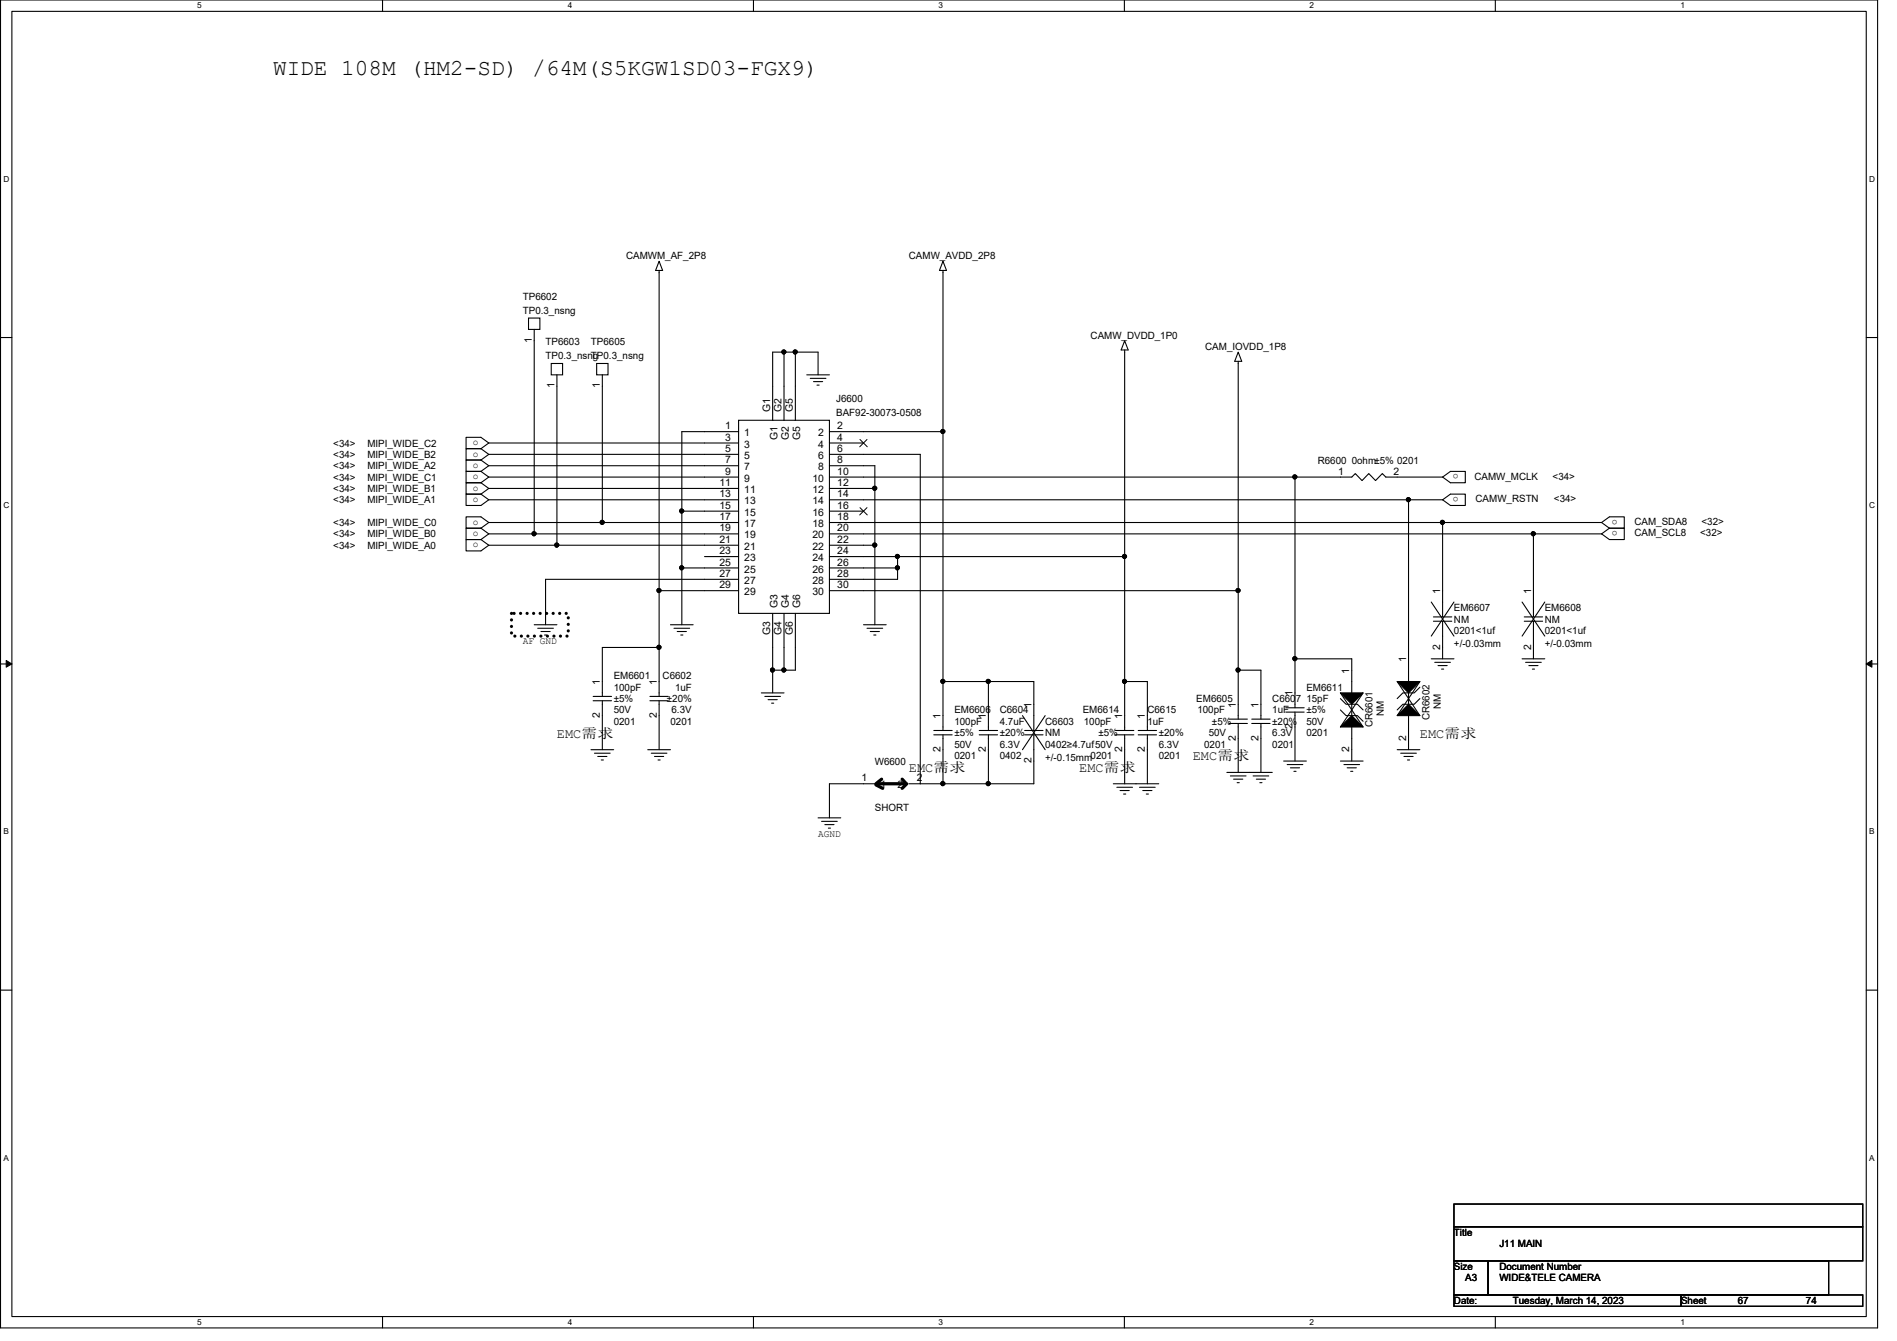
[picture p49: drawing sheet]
<svg xmlns="http://www.w3.org/2000/svg" width="297mm" height="210mm" viewBox="0 0 297 210" stroke-linecap="round" stroke-linejoin="round" font-family="sans-serif">
<defs><g id="words">
<text font-size="3.6" x="42.8" y="11.7">WIDE 108M (HM2-SD) /64M(S5KGW1SD03-FGX9)</text>
<g font-size="2.1">
<text x="87.2" y="115.4">EMC需需</text>
<text x="186.8" y="119">EMC需需</text>
<text x="222.3" y="115.4">EMC需需</text>
<text x="142.3" y="120.8">EMC需需</text>
<text x="169" y="120.8">EMC需需</text>
</g>
<g font-size="1.6">
<text x="98" y="40.6">CAMWM_AF_2P8</text>
<text x="142.3" y="40.6">CAMW_AVDD_2P8</text>
<text x="81.9" y="46.9">TP6602</text>
<text x="81.9" y="49.1">TP0.3_nsng</text>
<text x="83.3" y="53.7" transform="rotate(-90 83.3 53.7)">1</text>
<text x="170.8" y="53">CAMW_DVDD_1P0</text>
<text x="85.4" y="54.1">TP6603</text>
<text x="85.4" y="56.2">TP0.3_nsng</text>
<text x="92.5" y="54.1">TP6605</text>
<text x="92.5" y="56.2">TP0.3_nsng</text>
<text x="188.7" y="54.8">CAM_IOVDD_1P8</text>
<text x="86.8" y="60.8" transform="rotate(-90 86.8 60.8)">1</text>
<text x="93.9" y="60.8" transform="rotate(-90 93.9 60.8)">1</text>
<text x="120.6" y="64.6" transform="rotate(-90 120.6 64.6)">G1</text>
<text x="122.4" y="64.6" transform="rotate(-90 122.4 64.6)">G2</text>
<text x="124.2" y="64.6" transform="rotate(-90 124.2 64.6)">G5</text>
<text x="130.9" y="62.9">J6600</text>
<text x="130.9" y="65.1">BAF92-30073-0508</text>
<text x="52.2" y="69.9">&lt;34&gt;</text>
<text x="52.2" y="71.7">&lt;34&gt;</text>
<text x="57.5" y="69.9">MIPI_WIDE_C2</text>
<text x="57.5" y="71.7">MIPI_WIDE_B2</text>
<text x="74" y="69.7">o</text>
<text x="74" y="71.5">o</text>
<text x="113.5" y="67.2">1</text>
<text x="113.5" y="69">3</text>
<text x="113.5" y="70.7">5</text>
<text x="116.5" y="68.3">1</text>
<text x="116.5" y="70.1">3</text>
<text x="116.5" y="71.8">5</text>
<text x="121.7" y="68.8" transform="rotate(-90 121.7 68.8)">G1</text>
<text x="123.5" y="68.8" transform="rotate(-90 123.5 68.8)">G2</text>
<text x="125.3" y="68.8" transform="rotate(-90 125.3 68.8)">G5</text>
<text x="128.1" y="68.3">2</text>
<text x="128.1" y="70.1">4</text>
<text x="128.1" y="71.8">6</text>
<text x="131.1" y="67.2">2</text>
<text x="131.1" y="69">4</text>
<text x="131.1" y="70.7">6</text>
<text x="52.2" y="73.4">&lt;34&gt;</text>
<text x="52.2" y="75.2">&lt;34&gt;</text>
<text x="52.2" y="77">&lt;34&gt;</text>
<text x="57.5" y="73.4">MIPI_WIDE_A2</text>
<text x="57.5" y="75.2">MIPI_WIDE_C1</text>
<text x="57.5" y="77">MIPI_WIDE_B1</text>
<text x="74" y="73.2">o</text>
<text x="74" y="75">o</text>
<text x="74" y="76.8">o</text>
<text x="112.6" y="76.1">11</text>
<text x="112.6" y="77.9">13</text>
<text x="113.5" y="72.5">7</text>
<text x="113.5" y="74.3">9</text>
<text x="116.5" y="73.6">7</text>
<text x="116.5" y="75.4">9</text>
<text x="116.5" y="77.2">11</text>
<text x="127.2" y="75.4">10</text>
<text x="127.2" y="77.2">12</text>
<text x="128.1" y="73.6">8</text>
<text x="131.1" y="72.5">8</text>
<text x="131.1" y="74.3">10</text>
<text x="131.1" y="76.1">12</text>
<text x="131.1" y="77.9">14</text>
<text x="206.3" y="72.6">R6600 0ohm±5% 0201</text>
<text x="209.5" y="74.3">1</text>
<text x="218.2" y="74.3">2</text>
<text x="228.4" y="74.3" transform="rotate(180 228.4 74.3)">o</text>
<text x="228.4" y="77.8" transform="rotate(180 228.4 77.8)">o</text>
<text x="230.9" y="75.1">CAMW_MCLK</text>
<text x="243.1" y="75.1">&lt;34&gt;</text>
<text x="52.2" y="78.8">&lt;34&gt;</text>
<text x="52.2" y="82.3">&lt;34&gt;</text>
<text x="57.5" y="78.8">MIPI_WIDE_A1</text>
<text x="57.5" y="82.3">MIPI_WIDE_C0</text>
<text x="74" y="78.6">o</text>
<text x="74" y="82.1">o</text>
<text x="74" y="83.9">o</text>
<text x="112.6" y="79.6">15</text>
<text x="112.6" y="81.4">17</text>
<text x="112.6" y="83.2">19</text>
<text x="116.5" y="79">13</text>
<text x="116.5" y="80.7">15</text>
<text x="116.5" y="82.5">17</text>
<text x="127.2" y="79">14</text>
<text x="127.2" y="80.7">16</text>
<text x="127.2" y="82.5">18</text>
<text x="131.1" y="79.6">16</text>
<text x="131.1" y="81.4">18</text>
<text x="131.1" y="83.2">20</text>
<text x="231.1" y="78.6">CAMW_RSTN</text>
<text x="243.3" y="78.6">&lt;34&gt;</text>
<text x="253.3" y="81.4" transform="rotate(180 253.3 81.4)">o</text>
<text x="253.3" y="83.1" transform="rotate(180 253.3 83.1)">o</text>
<text x="255.9" y="82.2">CAM_SDA8</text>
<text x="255.9" y="83.9">CAM_SCL8</text>
<text x="266.2" y="83.9">&lt;32&gt;</text>
<text x="266.4" y="82.2">&lt;32&gt;</text>
<text x="52.2" y="84.1">&lt;34&gt;</text>
<text x="52.2" y="85.9">&lt;34&gt;</text>
<text x="57.5" y="84.1">MIPI_WIDE_B0</text>
<text x="57.5" y="85.9">MIPI_WIDE_A0</text>
<text x="74" y="85.7">o</text>
<text x="112.6" y="85">21</text>
<text x="112.6" y="86.7">23</text>
<text x="112.6" y="88.5">25</text>
<text x="116.5" y="84.3">19</text>
<text x="116.5" y="86.1">21</text>
<text x="116.5" y="87.8">23</text>
<text x="116.5" y="89.6">25</text>
<text x="127.2" y="84.3">20</text>
<text x="127.2" y="86.1">22</text>
<text x="127.2" y="87.8">24</text>
<text x="127.2" y="89.6">26</text>
<text x="131.1" y="85">22</text>
<text x="131.1" y="86.7">24</text>
<text x="131.1" y="88.5">26</text>
<text x="112.6" y="90.3">27</text>
<text x="112.6" y="92.1">29</text>
<text x="116.5" y="91.4">27</text>
<text x="116.5" y="93.2">29</text>
<text x="121.7" y="95.1" transform="rotate(-90 121.7 95.1)">G3</text>
<text x="123.5" y="95.1" transform="rotate(-90 123.5 95.1)">G4</text>
<text x="125.3" y="95.1" transform="rotate(-90 125.3 95.1)">G6</text>
<text x="127.2" y="91.4">28</text>
<text x="127.2" y="93.2">30</text>
<text x="131.1" y="90.3">28</text>
<text x="131.1" y="92.1">30</text>
<text x="225.5" y="93" transform="rotate(-90 225.5 93)">1</text>
<text x="227.7" y="95.7">EM6607</text>
<text x="239.7" y="93" transform="rotate(-90 239.7 93)">1</text>
<text x="241.9" y="95.7">EM6608</text>
<text x="81.9" y="100.8">AF GND</text>
<text x="120.6" y="99.4" transform="rotate(-90 120.6 99.4)">G3</text>
<text x="122.4" y="99.4" transform="rotate(-90 122.4 99.4)">G4</text>
<text x="124.2" y="99.4" transform="rotate(-90 124.2 99.4)">G6</text>
<text x="225.5" y="101.7" transform="rotate(-90 225.5 101.7)">2</text>
<text x="227.7" y="97.5">NM</text>
<text x="227.7" y="99.2">0201&lt;1uf</text>
<text x="227.7" y="101.3">+/-0.03mm</text>
<text x="239.7" y="101.7" transform="rotate(-90 239.7 101.7)">2</text>
<text x="241.9" y="97.5">NM</text>
<text x="241.9" y="99.2">0201&lt;1uf</text>
<text x="241.9" y="101.3">+/-0.03mm</text>
<text x="93.9" y="107.2" transform="rotate(-90 93.9 107.2)">1</text>
<text x="96.1" y="106.3">EM6601</text>
<text x="102.8" y="107.2" transform="rotate(-90 102.8 107.2)">1</text>
<text x="103.8" y="106.3">C6602</text>
<text x="211.3" y="105.5" transform="rotate(-90 211.3 105.5)">1</text>
<text x="220.2" y="103.7" transform="rotate(-90 220.2 103.7)">1</text>
<text x="93.9" y="112.4" transform="rotate(-90 93.9 112.4)">2</text>
<text x="96.1" y="108.1">100pF</text>
<text x="96.1" y="113.5">0201</text>
<text x="96.1" y="111.7">50V</text>
<text x="96.1" y="109.9">±5%</text>
<text x="102.8" y="112.4" transform="rotate(-90 102.8 112.4)">2</text>
<text x="104.4" y="109.9">±20%</text>
<text x="105" y="113.5">0201</text>
<text x="105.2" y="111.7">6.3V</text>
<text x="105.7" y="108.1">1uF</text>
<text x="147.3" y="112.6" transform="rotate(-90 147.3 112.6)">1</text>
<text x="149.4" y="111.7">EM6606</text>
<text x="149.4" y="113.5">100pF</text>
<text x="154.4" y="112.6" transform="rotate(-90 154.4 112.6)">1</text>
<text x="156.5" y="111.7">C6604</text>
<text x="156.5" y="113.5">4.7uF</text>
<text x="161.5" y="110.8" transform="rotate(-90 161.5 110.8)">1</text>
<text x="163.7" y="113.5">C6603</text>
<text x="169.5" y="111.7">EM6614</text>
<text x="169.7" y="113.5">100pF</text>
<text x="175.7" y="112.6" transform="rotate(-90 175.7 112.6)">1</text>
<text x="179.3" y="112.6" transform="rotate(-90 179.3 112.6)">1</text>
<text x="179.7" y="111.7">C6615</text>
<text x="179.7" y="113.5">1uF</text>
<text x="187.3" y="109.9">EM6605</text>
<text x="187.5" y="111.7">100pF</text>
<text x="189.8" y="113.5">±5%</text>
<text x="193.5" y="110.8" transform="rotate(-90 193.5 110.8)">1</text>
<text x="197.1" y="110.8" transform="rotate(-90 197.1 110.8)">1</text>
<text x="199.2" y="109.9">C6607</text>
<text x="199.2" y="111.7">1uF</text>
<text x="199.2" y="113.5">±20%</text>
<text x="202.4" y="109" transform="rotate(-90 202.4 109)">1</text>
<text x="204.6" y="108.1">EM6611</text>
<text x="204.6" y="109.9">15pF</text>
<text x="204.6" y="113.5">50V</text>
<text x="204.6" y="111.7">±5%</text>
<text x="214.9" y="113.8" transform="rotate(-90 214.9 113.8)">CR6601</text>
<text x="216.7" y="112" transform="rotate(-90 216.7 112)">NM</text>
<text x="223.8" y="112.7" transform="rotate(-90 223.8 112.7)">CR6602</text>
<text x="225.6" y="111" transform="rotate(-90 225.6 111)">NM</text>
<text x="137" y="119.7">W6600</text>
<text x="147.3" y="117.7" transform="rotate(-90 147.3 117.7)">2</text>
<text x="149.4" y="118.8">0201</text>
<text x="149.4" y="117">50V</text>
<text x="149.4" y="115.2">±5%</text>
<text x="154.4" y="117.7" transform="rotate(-90 154.4 117.7)">2</text>
<text x="156.5" y="118.8">0402</text>
<text x="156.5" y="117">6.3V</text>
<text x="156.5" y="115.2">±20%</text>
<text x="161.5" y="119.5" transform="rotate(-90 161.5 119.5)">2</text>
<text x="163.7" y="115.2">NM</text>
<text x="163.7" y="117">0402≥4.7uf50V</text>
<text x="163.7" y="119.1">+/-0.15mm0201</text>
<text x="172" y="115.2">±5%</text>
<text x="175.7" y="117.7" transform="rotate(-90 175.7 117.7)">2</text>
<text x="179.3" y="117.7" transform="rotate(-90 179.3 117.7)">2</text>
<text x="181.4" y="118.8">0201</text>
<text x="181.4" y="117">6.3V</text>
<text x="181.4" y="115.2">±20%</text>
<text x="188.5" y="117">0201</text>
<text x="189.3" y="115.2">50V</text>
<text x="193.5" y="115.9" transform="rotate(-90 193.5 115.9)">2</text>
<text x="197.1" y="115.9" transform="rotate(-90 197.1 115.9)">2</text>
<text x="199.2" y="117">0201</text>
<text x="199.2" y="115.2">6.3V</text>
<text x="202.4" y="114.1" transform="rotate(-90 202.4 114.1)">2</text>
<text x="204.6" y="115.2">0201</text>
<text x="211.3" y="117.7" transform="rotate(-90 211.3 117.7)">2</text>
<text x="220.2" y="115.9" transform="rotate(-90 220.2 115.9)">2</text>
<text x="134.9" y="122.3">1</text>
<text x="137.9" y="123.4">1</text>
<text x="140.5" y="123.4">2</text>
<text x="143.5" y="122.3">2</text>
<text x="128.1" y="131">AGND</text>
<text x="137" y="127">SHORT</text>
<text x="227.7" y="193.5">Title</text>
<text x="234.8" y="195.2">J11 MAIN</text>
<text x="227.7" y="198.8">Size</text>
<text x="229.4" y="200.6">A3</text>
<text x="234.8" y="198.8">Document Number</text>
<text x="234.8" y="200.6">WIDE&amp;TELE CAMERA</text>
<text x="227.7" y="204.1">Date:</text>
<text x="236.9" y="204.1">Tuesday, March 14, 2023</text>
<text x="263.2" y="204.1">Sheet</text>
<text x="272.1" y="204.1">67</text>
<text x="282.8" y="204.1">74</text>
</g>
<g font-size="1.3">
<text x="30.9" y="1.3">5</text>
<text x="88.9" y="1.3">4</text>
<text x="147" y="1.3">3</text>
<text x="205.1" y="1.3">2</text>
<text x="263.1" y="1.3">1</text>
<text x=".5" y="28.4">D</text>
<text x="292.7" y="28.4">D</text>
<text x=".5" y="79.5">C</text>
<text x="292.7" y="79.5">C</text>
<text x=".5" y="130.6">B</text>
<text x="292.7" y="130.6">B</text>
<text x=".5" y="181.7">A</text>
<text x="292.7" y="181.7">A</text>
<text x="30.9" y="207.4">5</text>
<text x="88.9" y="207.4">4</text>
<text x="147" y="207.4">3</text>
<text x="205.1" y="207.4">2</text>
<text x="263.1" y="207.4">1</text>
</g>
</g></defs>
<path d="M.1 0h293.9v207.9h-293.9zM1.9 1.8h290.3v204.3h-290.3z" fill="none" stroke="#000" stroke-width=".17"/>
<g fill="#fff">
<path d="M30.9 .2h.6v1.4h-.6z"/>
<path d="M30.9 206.2h.6v1.4h-.6z"/>
</g>
<path d="M59.9 0v1.8M59.9 206.1v1.8" fill="none" stroke="#000" stroke-width=".17"/>
<g fill="#fff">
<path d="M88.9 .2h.7v1.4h-.7z"/>
<path d="M88.9 206.2h.7v1.4h-.7z"/>
</g>
<path d="M118 0v1.8M118 206.1v1.8" fill="none" stroke="#000" stroke-width=".17"/>
<g fill="#fff">
<path d="M147 .2h.7v1.4h-.7z"/>
<path d="M147 206.2h.7v1.4h-.7z"/>
</g>
<path d="M176.1 0v1.8M176.1 206.1v1.8" fill="none" stroke="#000" stroke-width=".17"/>
<g fill="#fff">
<path d="M205.1 .2h.6v1.4h-.6z"/>
<path d="M205.1 206.2h.6v1.4h-.6z"/>
</g>
<path d="M234.1 0v1.8M234.1 206.1v1.8" fill="none" stroke="#000" stroke-width=".17"/>
<g fill="#fff">
<path d="M263.1 .2h.7v1.4h-.7z"/>
<path d="M263.1 206.2h.7v1.4h-.7z"/>
<path d="M.5 27.3h.9v1.4h-.9z"/>
<path d="M292.7 27.3h.9v1.4h-.9z"/>
<path d="M.5 78.4h.9v1.4h-.9z"/>
<path d="M292.7 78.4h.9v1.4h-.9z"/>
</g>
<path d="M.1 52.8h1.8M292.2 52.8h1.8" fill="none" stroke="#000" stroke-width=".17"/>
<g fill="#fff">
<path d="M.5 129.5h.9v1.4h-.9z"/>
<path d="M292.7 129.5h.8v1.4h-.8z"/>
</g>
<path d="M.1 103.9h1.8M292.2 103.9h1.8" fill="none" stroke="#000" stroke-width=".17"/>
<path d="M1 103.4l.9 .5-.9 .5zM292.2 103.9l.9-.5v1z" fill="#000"/>
<path d="M1 103.4l.9 .5-.9 .5zM292.2 103.9l.9-.5v1z" fill="none" stroke="#000" stroke-width=".16"/>
<g fill="#fff">
<path d="M.5 180.5h.9v1.4h-.9z"/>
<path d="M292.7 180.5h.8v1.4h-.8z"/>
</g>
<g fill="none" stroke="#000" stroke-width=".17">
<path d="M82.8 49.8h1.7v1.8h-1.7zM83.6 51.6v32M86.3 56.9h1.8v1.8h-1.8zM87.2 58.7v26.6M93.4 56.9h1.8v1.8h-1.8zM94.3 58.7v23.1M103.2 40.9l.6 1.4h-1.1zM103.2 42.3v50.2M122.8 55.1h-1.8v10.7M122.8 55.1v10.7M122.8 55.1h1.7M124.5 55.1h3.6v3.6"/>
<path d="M124.5 55.1v10.7M126.3 58.7h3.6M126.9 59.2h2.4M127.4 59.7h1.4M147.7 42.3v25.3M147.7 40.9l.5 1.4h-1.1zM176.1 54.8v32.3M176.1 53.3l.6 1.5h-1.1zM193.9 55.1l.5 1.5h-1.1zM193.9 56.6v35.9M75.3 70.2l1.2 .9M75.3 72l1.2 .9"/>
<path d="M75.3 73.8l1.2 .9M75.3 75.6l1.2 .9M75.3 77.3l1.2 .9M75.3 70.2h-2.3v1.8h2.3M75.3 72h-2.3v1.8h2.3M75.3 73.8h-2.3v1.8h2.3M75.3 75.6h-2.3v1.7h2.3M75.3 77.3h-2.3v1.8h2.3l1.2-.9M76.5 69.3h39.2M76.5 71.1h39.2M76.5 72.9h39.2M76.5 74.7h39.2"/>
<path d="M76.5 76.5h39.2M76.5 78.2h39.2M76.5 69.3l-1.2-.8h-2.3v1.7h2.3M76.5 69.3l-1.2 .9M76.5 71.1l-1.2 .9M76.5 72.9l-1.2 .9M76.5 74.7l-1.2 .9M76.5 76.5l-1.2 .8M115.7 67.6h-8.9v12.4M115.7 65.8h14.2v30.2h-14.2zM127.9 60.3h.4M129.9 67.6h17.8"/>
<path d="M129.9 69.3h5.3M129.9 71.1h14.2v51.6M129.9 72.9h7.1v3.6M129.9 74.7h72.9M129.9 76.5h7.1M129.9 78.2h90.7M137 76.5v8.8M147.7 67.6v39.1M202.8 74.7v28.4M202.8 74.7h8.9l.5-.6 1.1 1.1 1-1.1 1.1 1.1 1-1.1 .6 .6h8.9M220.6 78.2h5.3M220.6 78.2v28.5"/>
<path d="M225.9 74.7l1.2-.9h2.3v1.8h-2.3zM225.9 78.2l1.2-.9h2.3v1.8h-2.3zM75.3 82.7l1.2 .9M75.3 84.5l1.2 .8M75.3 82.7h-2.3v1.8h2.3M75.3 84.5h-2.3v1.7h2.3l1.2-.9M76.5 81.8l-1.2-.9h-2.3v1.8h2.3M76.5 81.8l-1.2 .9M76.5 83.6l-1.2 .9M76.5 83.6h7.1M76.5 85.3h10.7M76.5 81.8h17.8"/>
<path d="M83.6 83.6h32.1M83.6 97.8h3.6M84.2 98.3h2.5M84.7 98.8h1.4M85.3 99.4h.3M87.2 85.3h28.5M94.3 81.8h21.4M103.2 92.5v8.8M103.2 92.5h12.5M105 97.8h3.5M105.5 98.3h2.5M106 98.8h1.5"/>
<path d="M106.6 99.4h.3M106.8 80h8.9M106.8 88.9h8.9M106.8 80v8.9M106.8 88.9v8.9M110.3 87.1h5.4M115.7 90.7h-30.3v7.1M121 96v8.9M122.8 96v8.9M124.5 96v8.9h-1.7M129.9 80h5.3M129.9 81.8h96"/>
<path d="M129.9 83.6h110.2M129.9 85.3h7.1M129.9 87.1h10.6M129.9 88.9h10.6M129.9 92.5h64M135.2 97.8h3.6M135.8 98.3h2.4M136.3 98.8h1.4M136.8 99.4h.4M137 85.3v12.5M140.5 87.1h35.6M140.5 88.9v1.8h-10.6"/>
<path d="M140.5 87.1v1.8M176.1 87.1v19.6M193.9 92.5v12.4M224.1 94.2l3.6 5.4M224.4 96.6h2.9M224.4 97.2h2.9M225.9 97.2v5.9M227.7 94.2l-3.6 5.4M238.3 94.2l3.6 5.4M238.7 96.6h2.9M238.7 97.2h2.9M240.1 97.2v5.9"/>
<path d="M241.9 94.2l-3.6 5.4M250.8 81.8l1.2 .9M250.8 81.8l1.2-.9h2.3v1.8h-2.3M250.8 81.8h-24.9v14.8M250.8 83.6h-10.7v13M252 82.7h2.3v1.8h-2.3l-1.2-.9M252 82.7l-1.2 .9M92.5 117.3h3.6M92.9 109h2.9M92.9 109.7h2.9M93.1 117.9h2.4M93.6 118.4h1.4"/>
<path d="M94.1 119h.4M94.3 109.7v7.6M101.4 117.3h3.6M101.8 109h2.8M101.8 109.7h2.8M102 117.9h2.4M102.5 118.4h1.4M103 119h.4M103.2 101.3h-8.9v7.7M103.2 101.3v7.7M103.2 109.7v7.6M119.2 108.5h3.6"/>
<path d="M119.8 109h2.4M120.3 109.5h1.4M120.8 110.1h.4M121 104.9h1.8M121 104.9v3.6M146.2 114.3h2.9M146.2 115h2.9M147.7 106.7v7.6M147.7 115v7.7M147.7 106.7h7.1M153.3 114.3h2.9M153.3 115h2.9"/>
<path d="M154.8 106.7v7.6M154.8 115v7.7M154.8 106.7h7.1v7.6M160.1 112l3.6 5.3M160.4 114.3h2.9M160.4 115h2.9M161.9 115v7.7h-7.1M163.7 112l-3.6 5.3M174.7 114.3h2.8M174.7 115h2.8M176.1 106.7h3.6v7.6M176.1 106.7v7.6"/>
<path d="M176.1 115v7.7M178.2 114.3h2.9M178.2 115h2.9M179.7 115v7.7M192.4 112.6h2.9M192.4 113.2h2.9M193.9 104.9h3.5v7.7M193.9 104.9v7.7M193.9 113.2v7.7M196 112.6h2.9M196 113.2h2.9M197.4 113.2v7.7"/>
<path d="M201 119.1h3.6M201.3 110.8h2.9M201.3 111.5h2.9M201.5 119.7h2.5M202.8 103.1v7.7M202.8 111.5v7.6M202.8 103.1h8.9v5.4M209.9 108.5h3.5l-1.7 1.7zM209.9 119.1h3.5M209.9 109.3l.9 .9h1.8l.8 .9M209.9 108.5l3.5 5.3M209.9 113.8l1.8-1.8 1.7 1.8z"/>
<path d="M209.9 111.1l.9 .9h1.8l.8 .9M210.4 119.7h2.5M211.7 110.2v1.8M211.7 113.8v5.3M213.4 108.5l-3.5 5.3M218.8 106.7h3.5l-1.7 1.8zM218.8 117.3h3.5M218.8 106.7l3.5 5.3M219.3 117.9h2.5M219.8 118.4h1.5M220.4 119h.3M220.6 108.5v1.7"/>
<path d="M220.6 112v5.3M220.6 110.2l1.7 1.8h-3.5zM222.3 107.6l-.9 .9h-1.7l-.9 .8M222.3 106.7l-3.5 5.3M222.3 109.3l-.9 .9h-1.7l-.9 .9M224.1 103.1h3.6M224.7 103.7h2.4M225.2 104.2h1.4M225.7 104.7h.4M238.3 103.1h3.6M238.9 103.7h2.4M239.4 104.2h1.4"/>
<path d="M239.9 104.7h.4M128.1 128h3.6M128.6 128.6h2.5M129.2 129.1h1.4M129.7 129.6h.3M137 122.7h-7.1v5.3M142.3 122.7h1.8M144.1 122.7h3.6M147.7 122.7h7.1M174.3 122.7h7.1M174.9 123.2h2.4M175.4 123.7h1.4"/>
<path d="M175.9 124.3h.4M178.4 123.2h2.5M178.9 123.7h1.5M179.5 124.3h.3M192.1 120.9h7.1M192.7 121.5h2.4M193.2 122h1.4M193.7 122.5h.4M196.2 121.5h2.5M196.7 122h1.5M197.3 122.5h.3M202.1 120.2h1.4"/>
<path d="M202.6 120.7h.3M210.9 120.2h1.5M211.5 120.7h.3M.1 155h1.8M292.2 155h1.8M227.7 188.5h64v3.5h-64zM227.7 192h64v5.4h-64zM227.7 197.4h5.3v5.3h-5.3zM233 197.4h53.3v5.3h-53.3zM227.7 202.7h35.5v1.8h-35.5zM263.2 202.7h28.5v1.8h-28.5z"/>
<circle cx="122.7" cy="55.1" r=".32"/>
<circle cx="124.5" cy="55.1" r=".32"/>
<circle cx="106.7" cy="80" r=".32"/>
<circle cx="137" cy="76.4" r=".32"/>
<circle cx="147.6" cy="67.5" r=".32"/>
<circle cx="202.7" cy="74.6" r=".32"/>
<circle cx="220.5" cy="78.2" r=".32"/>
<circle cx="83.6" cy="83.5" r=".32"/>
<circle cx="87.2" cy="85.3" r=".32"/>
<circle cx="94.3" cy="81.8" r=".32"/>
<circle cx="103.2" cy="92.4" r=".32"/>
<circle cx="106.7" cy="88.9" r=".32"/>
<circle cx="137" cy="85.3" r=".32"/>
<circle cx="140.5" cy="88.9" r=".32"/>
<circle cx="140.5" cy="87.1" r=".32"/>
<circle cx="176.1" cy="87.1" r=".32"/>
<circle cx="193.9" cy="92.4" r=".32"/>
<circle cx="225.9" cy="81.8" r=".32"/>
<circle cx="240.1" cy="83.5" r=".32"/>
<circle cx="103.2" cy="101.3" r=".32"/>
<circle cx="121" cy="104.9" r=".32"/>
<circle cx="122.7" cy="104.9" r=".32"/>
<circle cx="147.6" cy="106.7" r=".32"/>
<circle cx="154.7" cy="106.7" r=".32"/>
<circle cx="176.1" cy="106.7" r=".32"/>
<circle cx="193.9" cy="104.9" r=".32"/>
<circle cx="202.7" cy="103.1" r=".32"/>
<circle cx="147.6" cy="122.7" r=".32"/>
<circle cx="154.7" cy="122.7" r=".32"/>
</g>
<path d="M80.1 96h8.9v3.6h-8.9z" fill="none" stroke="#000" stroke-width=".51" stroke-dasharray="0 1"/>
<path d="M137.2 122.9l1 .5M137.5 122.7h3.9M138 122l-.8 .7M141.3 122l.5 .5M142 122.7l-.7 .7" fill="none" stroke="#000" stroke-width=".51"/>
<path d="M134.7 68.8l1.1 1.1M134.7 79.5l1.1 1.1M135.8 68.8l-1.2 1.1M135.8 79.5l-1.2 1.1" fill="none" stroke="#000" stroke-width=".16"/>
<g fill="#000">
<path d="M209.9 108.5h3.5l-1.7 1.7zM209.9 113.8l1.8-1.8 1.7 1.8zM220.6 110.2l1.7 1.8h-3.5zM218.8 106.7h3.5l-1.7 1.8z"/>
<circle cx="122.7" cy="55.1" r=".32"/>
<circle cx="124.5" cy="55.1" r=".32"/>
<circle cx="106.7" cy="80" r=".32"/>
<circle cx="137" cy="76.4" r=".32"/>
<circle cx="147.6" cy="67.5" r=".32"/>
<circle cx="202.7" cy="74.6" r=".32"/>
<circle cx="220.5" cy="78.2" r=".32"/>
<circle cx="83.6" cy="83.5" r=".32"/>
<circle cx="87.2" cy="85.3" r=".32"/>
<circle cx="94.3" cy="81.8" r=".32"/>
<circle cx="103.2" cy="92.4" r=".32"/>
<circle cx="106.7" cy="88.9" r=".32"/>
<circle cx="137" cy="85.3" r=".32"/>
<circle cx="140.5" cy="88.9" r=".32"/>
<circle cx="140.5" cy="87.1" r=".32"/>
<circle cx="176.1" cy="87.1" r=".32"/>
<circle cx="193.9" cy="92.4" r=".32"/>
<circle cx="225.9" cy="81.8" r=".32"/>
<circle cx="240.1" cy="83.5" r=".32"/>
<circle cx="103.2" cy="101.3" r=".32"/>
<circle cx="121" cy="104.9" r=".32"/>
<circle cx="122.7" cy="104.9" r=".32"/>
<circle cx="147.6" cy="106.7" r=".32"/>
<circle cx="154.7" cy="106.7" r=".32"/>
<circle cx="176.1" cy="106.7" r=".32"/>
<circle cx="193.9" cy="104.9" r=".32"/>
<circle cx="202.7" cy="103.1" r=".32"/>
<circle cx="147.6" cy="122.7" r=".32"/>
<circle cx="154.7" cy="122.7" r=".32"/>
</g>
<use href="#words"/>
</svg>
